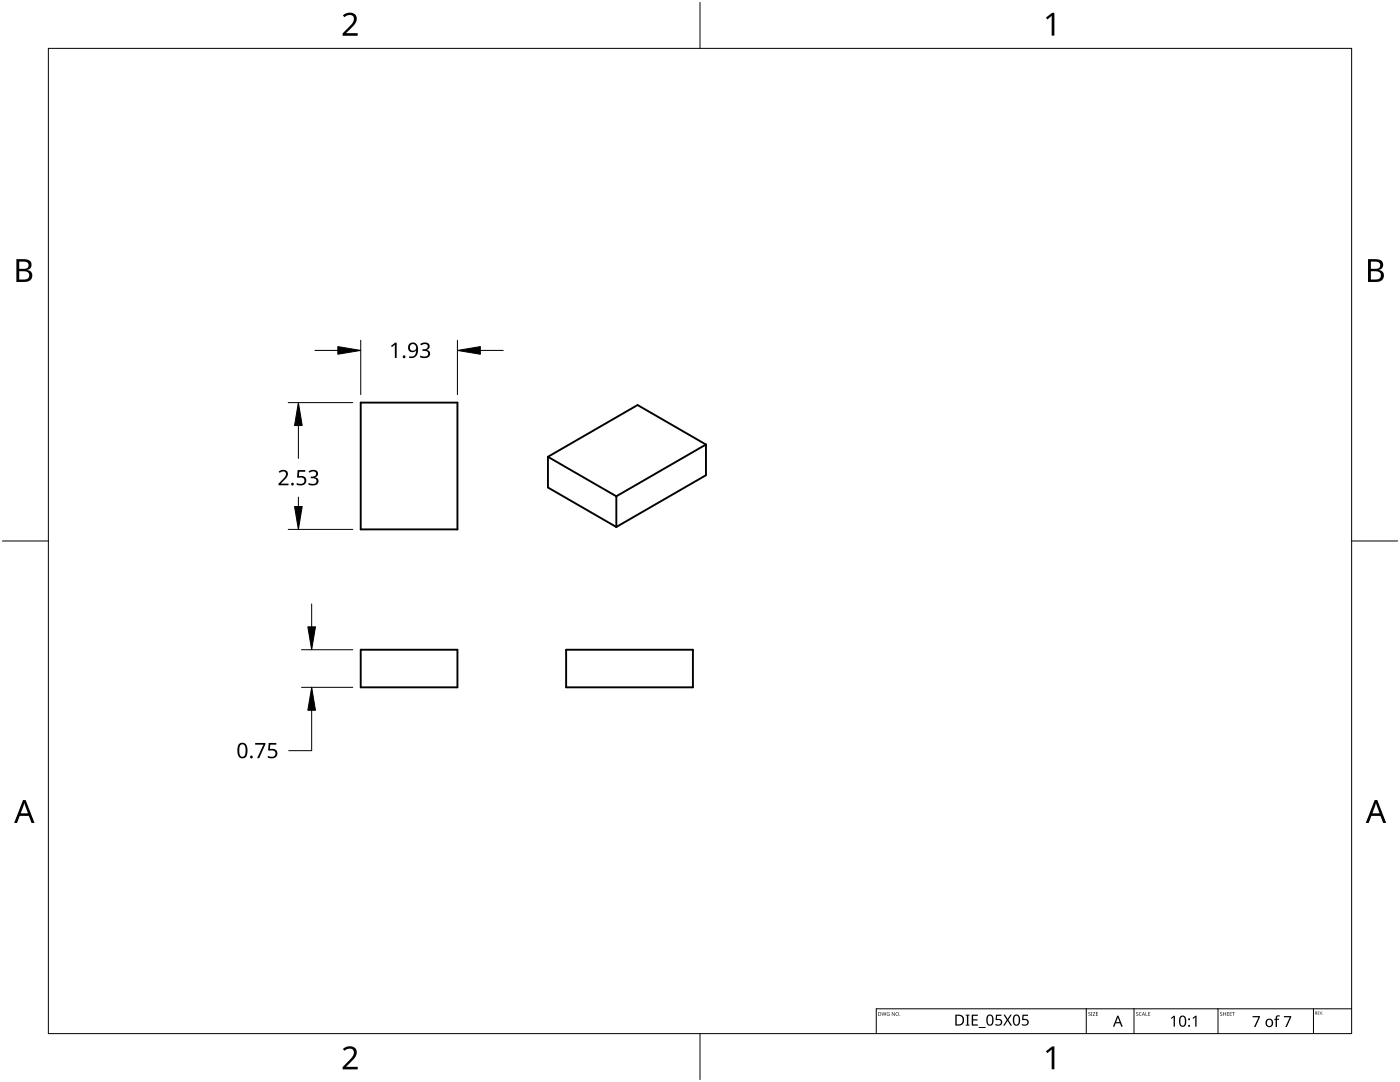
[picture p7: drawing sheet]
<svg xmlns="http://www.w3.org/2000/svg" width="279mm" height="216mm" viewBox="0 0 279 216" stroke-linecap="round" stroke-linejoin="round" font-family="sans-serif">
<path d="M72 80.3h19.3v25.3h-19.3zM109.4 91.2l13.6 7.8M109.4 91.2v6.1l13.6 7.9M123 99v6.2M140.9 88.7l-17.9 10.3M140.9 88.7l-13.7-7.9-17.8 10.4M140.9 88.7v6.1l-17.9 10.4M72 129.6h19.3v7.5h-19.3zM113 129.6h25.3v7.5h-25.3z" fill="none" stroke="#000" stroke-width=".38"/>
<path d="M9.7 9.7h260v196.5h-260z" fill="none" stroke="#000" stroke-width=".2"/>
<path d="M139.7 .5v9.2M.5 108h9.2M269.7 108h9.2M139.7 206.2v9.2" fill="none" stroke="#000" stroke-width=".2"/>
<g fill="#000">
<path d="M68.4 3.1a1.64 1.64 0 0 1 2.8 .4 2.52 2.52 0 0 1-1.2 2.2l-.9 .9h2.3v.5h-3v-.4l1.2-1.2a1.95 1.95 0 0 0 .9-2.2 1.23 1.23 0 0 0-1.8 .1zM208.7 3.5l1.3-.9h.4v4.5h-.5v-4l-.9 .8zM68.4 209.3a1.64 1.64 0 0 1 2.8 .4 2.52 2.52 0 0 1-1.2 2.2l-.9 1h2.3v.5h-3v-.5l1.2-1.2a1.95 1.95 0 0 0 .9-2.1 1.23 1.23 0 0 0-1.8 .1zM208.7 209.8l1.3-1h.4v4.6h-.5v-4l-.9 .7z"/>
<path d="M3.3 51.7h1.3a1.28 1.28 0 0 1 1.7 1.3 1.04 1.04 0 0 1-.9 .9 1.23 1.23 0 0 1 1 1.5 1.23 1.23 0 0 1-1.5 .9h-1.6zM3.8 54.1v1.7h1a.86 .86 0 0 0 1-.9 .86 .86 0 0 0-1.1-.8zM3.8 52.2v1.4h.9a.78 .78 0 0 0 1-.7 .78 .78 0 0 0-1.1-.7z"/>
<path d="M273 51.7h1.3a1.28 1.28 0 0 1 1.7 1.3 1.04 1.04 0 0 1-.8 .9 1.23 1.23 0 0 1 1 1.5 1.23 1.23 0 0 1-1.6 .9h-1.6zM273.6 54.1v1.7h.9a.86 .86 0 0 0 1.1-.9 .86 .86 0 0 0-1.1-.8zM273.6 52.2v1.4h.8a.78 .78 0 0 0 1-.7 .78 .78 0 0 0-1.1-.7z"/>
<path d="M4.6 159.6h.5l1.8 4.6h-.6l-.6-1.4h-1.8l-.5 1.4h-.6zM4.8 160.2l-.7 2.1h1.5z"/>
<path d="M274.3 159.6h.6l1.7 4.6h-.6l-.5-1.4h-1.8l-.6 1.4h-.5zM274.6 160.2l-.7 2.1h1.4z"/>
</g>
<path d="M216.8 201.3v4.9M226.3 201.3v4.9M243.1 201.3v4.9M262.1 201.3v4.9M269.7 201.3h-94.8v4.9" fill="none" stroke="#000" stroke-width=".2"/>
<g fill="#000">
<path d="M175.9 202l.3 .6 .2-.6 .2 .6 .3-.6-.2 .7-.3-.6-.3 .6zM177 202.1l.5-.1-.3 .1-.2 .2 .3 .3h.2v-.2l-.2-.1h.2v.4l-.5-.1zM178 202l.5 .6 .1-.6v.7l-.5-.6-.1 .6zM192.7 202.5h.8v.1l-.3 .1v1.7l.3 .1v.1h-.8v-.1l.3-.1v-1.7l-.3-.1zM193.9 202.5h1.2v.2h-.9v.7h.9v.2h-.9v.8h.9v.2h-1.2zM195.3 204.9h1.4v.2h-1.4zM198.8 202.5h1.1v.2h-.9l-.1 .6a.75 .75 0 0 1 1.1 .8 .75 .75 0 0 1-1.1 .5h-.3v-.3l.3 .1a.51 .51 0 0 0 .8-.3 .51 .51 0 0 0-.7-.6h-.3zM200.2 202.5h.4l.5 .8 .5-.8h.3l-.7 1 .8 1.1h-.3l-.6-.9-.6 .9h-.3l.7-1.1zM204.1 202.5h1.1v.2h-.9l-.1 .6a.75 .75 0 0 1 1.1 .8 .75 .75 0 0 1-1.1 .5h-.3v-.3l.3 .1a.51 .51 0 0 0 .8-.3 .51 .51 0 0 0-.7-.6h-.3zM217.2 202h.3l.1 .1a.18 .18 0 0 0-.2 0 .18 .18 0 0 0-.1 .2 .18 .18 0 0 0 .3 0 .23 .23 0 0 1-.1 .4 .23 .23 0 0 1-.3-.1 .18 .18 0 0 0 .3 .1 .18 .18 0 0 0 0-.3l-.3-.2zM217.7 202h.3v.7h-.3zM218.1 202h.5l-.4 .6 .4 .1h-.5l.4-.7z"/>
<path d="M218.7 202h.4h-.3v.3h.3l-.3 .1v.2l.3 .1h-.4zM226.8 202h.2l.1 .1a.18 .18 0 0 0-.2 0 .18 .18 0 0 0 0 .2 .18 .18 0 0 0 .2 0 .23 .23 0 0 1 0 .4 .23 .23 0 0 1-.4-.1 .18 .18 0 0 0 .3 .1 .18 .18 0 0 0 0-.3l-.2-.2zM227.4 202.1l.2-.1 .2 .1a.29 .29 0 0 0-.4 .2 .29 .29 0 0 0 .4 .3l-.1 .1-.3-.1zM228.6 202l.1 .6 .3 .1h-.4zM229.2 202h.4h-.3v.3h.2l-.2 .1v.2l.3 .1h-.4zM233.7 203.1l.6-.4h.2v2.2h-.3v-1.9l-.4 .3zM238 203.1l.6-.4h.2v2.2h-.3l.1-1.9-.5 .3zM243.5 202h.3l.1 .1a.18 .18 0 0 0-.3 0 .18 .18 0 0 0 0 .2 .18 .18 0 0 0 .3 0 .23 .23 0 0 1-.1 .4 .23 .23 0 0 1-.3-.1 .18 .18 0 0 0 .2 .1 .18 .18 0 0 0 .1-.3l-.3-.2zM244.1 202l.1 .3h.4v-.3v.7v-.3h-.4l-.1 .3zM244.8 202h.5h-.4v.3h.3l-.3 .1v.2l.4 .1h-.5zM245.4 202h.4h-.3v.3h.3l-.3 .1v.2l.3 .1h-.4zM245.9 202h.5h-.2v.7l-.1-.7z"/>
<path d="M250 202.7h1.4l-.8 2.2h-.3l.9-1.9h-1.2zM254.7 202.7l.3-.1h.4v.3l-.4-.1-.1 .2-.1 .3h.5v.2h-.5v1.4h-.2v-1.4h-.3l.3-.2zM256.2 202.7h1.5l-.9 2.2h-.3l.9-1.9h-1.2zM263 201.8h.3l-.2 .1v.2h.2l-.2 .1v.2l.2 .1h-.3zM263.4 201.8l.2 .6 .3-.6-.2 .7z"/>
<path d="M175.3 202l.5 .1 .1 .3-.2 .2-.4 .1zM175.4 202v.6h.2l.1-.4z"/>
<path d="M178.7 202.3a.37 .37 0 0 1 .7 0 .37 .37 0 0 1-.7 0zM178.8 202.3a.3 .3 0 0 0 .6 0 .3 .3 0 0 0-.6 0z"/>
<path d="M190.7 202.5h.6a.98 .98 0 0 1 1.1 1 1.02 1.02 0 0 1-1.1 1.1h-.6zM190.9 202.7v1.7h.3a.78 .78 0 0 0 .9-.9 .74 .74 0 0 0-.8-.8z"/>
<path d="M197.1 202.6a.79 .79 0 0 1 1 0 .79 .79 0 0 1 .2 1 .8 .8 0 0 1-.7 1.1 .8 .8 0 0 1-.8-1.1zM197.3 202.8a1.42 1.42 0 0 0 .2 1.6 .59 .59 0 0 0 .5-.8 .57 .57 0 0 0 0-.7 .57 .57 0 0 0-.6-.2z"/>
<path d="M202.4 202.6a.79 .79 0 0 1 1 0 .79 .79 0 0 1 .2 1 .8 .8 0 0 1-.7 1.1 .8 .8 0 0 1-.8-1.1zM202.6 202.8a1.42 1.42 0 0 0 .1 1.6 .59 .59 0 0 0 .6-.8 .57 .57 0 0 0 0-.7 .57 .57 0 0 0-.6-.2z"/>
<path d="M223 202.7h.2l.9 2.2h-.3l-.3-.7h-.8l-.3 .7h-.3zM223.1 203l-.4 .9h.7z"/>
<path d="M228.2 202l.3 .7-.2-.2h-.2l-.2 .2zM228.2 202.1l-.1 .3h.2z"/>
<path d="M235.6 202.8a.79 .79 0 0 1 .9 0 .79 .79 0 0 1 .2 1 .8 .8 0 0 1-.7 1.1 .8 .8 0 0 1-.7-1.1zM235.7 203a1.42 1.42 0 0 0 .2 1.6 .59 .59 0 0 0 .6-.8 .57 .57 0 0 0-.1-.7 .57 .57 0 0 0-.6-.2z"/>
<path d="M252.8 203.5a.77 .77 0 0 1 .8-.2 .77 .77 0 0 1 .5 .8 .81 .81 0 0 1-1.1 .8 .81 .81 0 0 1-.3-1.3zM253 203.6l-.2 .5a.52 .52 0 0 0 .6 .6 .52 .52 0 0 0 .4-.7 .48 .48 0 0 0-.3-.5 .48 .48 0 0 0-.5 .1z"/>
<path d="M262.5 201.8h.1a.17 .17 0 0 1 .2 .2 .17 .17 0 0 1-.1 .2l.2 .3-.4-.3v.3zM262.5 201.9v.2h.2v-.2z"/>
<circle cx="179.6" cy="202.6" r=".07"/>
<circle cx="237.3" cy="204.7" r=".2"/>
<circle cx="237.3" cy="203.4" r=".2"/>
<circle cx="264" cy="202.4" r=".06"/>
</g>
<path d="M67.4 69.9h-4.6M72 67.9v10.8M91.3 67.9v10.8M95.9 69.9h4.5M59.5 99.2v1.9M59.5 84.9v6.6M70.4 80.3h-12.9M57.5 105.6h12.9M60.2 137.1h10.2M62.2 137.1v12.7h-4.6M62.2 120.5v4.6M70.4 129.6h-10.2" fill="none" stroke="#000" stroke-width=".2"/>
<path d="M67.4 69.2l4.6 .7-4.6 .8zM91.3 69.9l4.6-.7v1.5zM59.5 80.3l.8 4.6h-1.5zM58.8 101.1h1.5l-.8 4.5zM61.4 125.1h1.6l-.8 4.5zM62.2 137.1l.8 4.6h-1.6z" fill="#000" stroke="#000" stroke-width=".2"/>
<g fill="#000">
<path d="M78 69l.9-.6h.3v3h-.4v-2.6l-.6 .5zM83.9 68.7a1.09 1.09 0 0 1 1-.4 1.09 1.09 0 0 1 .9 .8h-.1a.74 .74 0 0 1-.6 .7 .81 .81 0 0 1 .8 .9 .81 .81 0 0 1-1 .7l-1.1-.1v-.4a1.08 1.08 0 0 0 1.6-.2 .62 .62 0 0 0-.8-.7h-.3v-.3a.7 .7 0 0 0 .8-.1 .7 .7 0 0 0 .2-.7 .89 .89 0 0 0-1.3 0zM55.6 94.1a1.01 1.01 0 0 1 1.2-.4 1.01 1.01 0 0 1 .6 1.1l-.2 .5-1.2 1.2h1.6v.3h-2v-.3l1.1-1.1a.72 .72 0 0 0 .4-.7 .72 .72 0 0 0-.4-.6l-.9 .3zM59.4 93.8h1.5v.3h-1.2l-.1 .9a1.02 1.02 0 0 1 1.5 .9 1.02 1.02 0 0 1-1.3 1l-.6-.2v-.3a.88 .88 0 0 0 1 .2 .88 .88 0 0 0 .5-.8 .85 .85 0 0 0-1.2-.5l-.2-.1zM61.6 94.1a1.09 1.09 0 0 1 1.1-.4 1.09 1.09 0 0 1 .8 .8 .74 .74 0 0 1-.7 .7 .81 .81 0 0 1 .8 .9 .81 .81 0 0 1-.9 .8l-1.1-.2v-.3a1.08 1.08 0 0 0 1.6-.3 .62 .62 0 0 0-.9-.7h-.3v-.3a.7 .7 0 0 0 .8-.1 .7 .7 0 0 0 .2-.7 .89 .89 0 0 0-1.2 0zM50.9 148.2h2.1v.3l-1.3 2.8h-.4l1.3-2.7h-1.7zM53.6 148.2h1.5v.4h-1.2v.9a1.02 1.02 0 0 1 1.5 .8 1.02 1.02 0 0 1-1.4 1l-.6-.1v-.4a.88 .88 0 0 0 1 .2 .88 .88 0 0 0 .6-.8 .85 .85 0 0 0-1.3-.4l-.2-.1z"/>
<path d="M81.7 68.6a1.06 1.06 0 0 1 1.3-.1 1.06 1.06 0 0 1 .4 1.2 1.42 1.42 0 0 1-1.7 1.7v-.3a1.01 1.01 0 0 0 1-.2 1.01 1.01 0 0 0 .3-1 .94 .94 0 0 1-1.4 .1 .94 .94 0 0 1 .1-1.4zM81.8 69.3a.66 .66 0 0 0 1.3 0 .66 .66 0 0 0-1.3 0z"/>
<path d="M47.8 148.4a1.05 1.05 0 0 1 1.2 0 1.05 1.05 0 0 1 .4 1.2v.2a1.18 1.18 0 0 1-1.1 1.5 1.37 1.37 0 0 1-.9-1.7l.1-.8zM48 148.7l-.2 .5v1.1a.6 .6 0 0 0 .6 .7 .6 .6 0 0 0 .6-.7 1.66 1.66 0 0 0-.5-1.8z"/>
<circle cx="80.7" cy="71.2" r=".28"/>
<circle cx="58.4" cy="96.6" r=".28"/>
<circle cx="50.2" cy="151.1" r=".28"/>
</g>
</svg>
